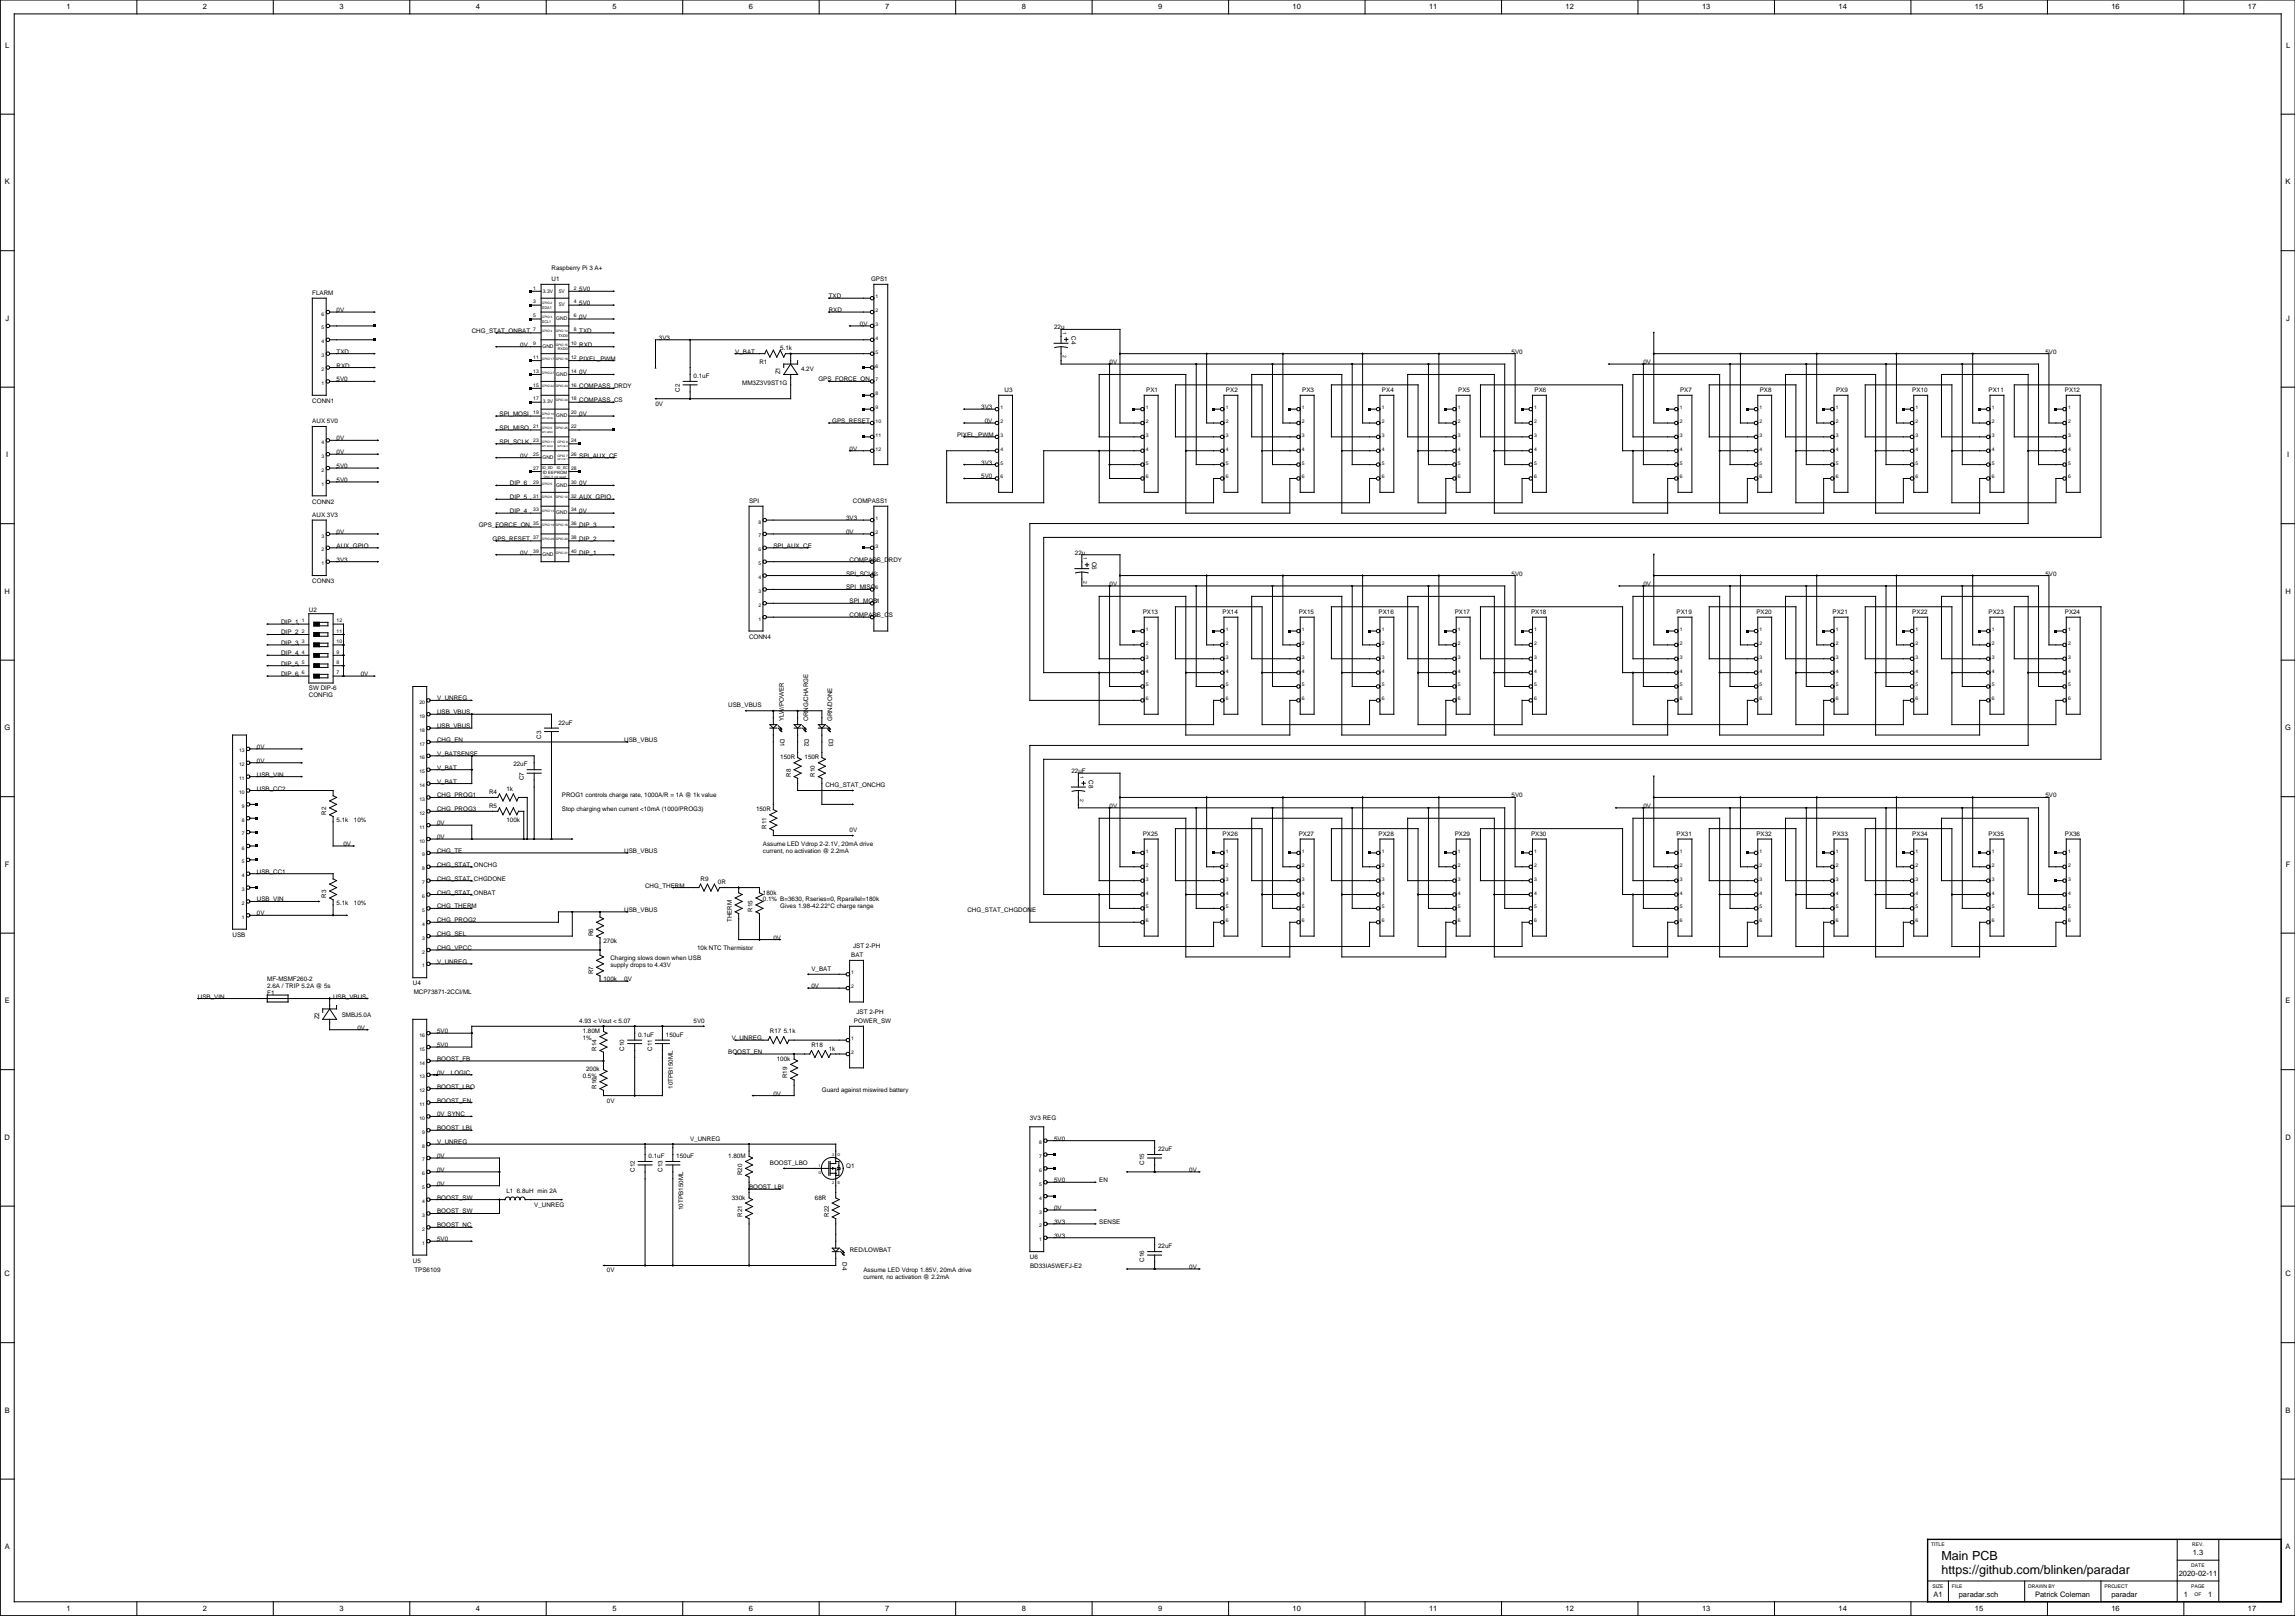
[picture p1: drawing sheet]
<svg xmlns="http://www.w3.org/2000/svg" width="1682mm" height="1184mm" viewBox="0 0 1682 1184" stroke-linecap="round" stroke-linejoin="round" font-family="sans-serif">
<defs><g id="words">
<g font-size="9.2">
<text x="1423" y="1143">Main PCB</text>
<text x="1423" y="1153">https://github.com/blinken/paradar</text>
</g>
<g font-size="5.5">
<text x="49" y="6">1</text>
<text x="149" y="6">2</text>
<text x="249" y="6">3</text>
<text x="349" y="6">4</text>
<text x="449" y="6">5</text>
<text x="549" y="6">6</text>
<text x="649" y="6">7</text>
<text x="749" y="6">8</text>
<text x="849" y="6">9</text>
<text x="947" y="6">10</text>
<text x="1047" y="6">11</text>
<text x="1147" y="6">12</text>
<text x="1247" y="6">13</text>
<text x="1347" y="6">14</text>
<text x="1447" y="6">15</text>
<text x="1547" y="6">16</text>
<text x="1647" y="6">17</text>
<text x="4" y="35">L</text>
<text x="1675" y="35">L</text>
<text x="4" y="135">K</text>
<text x="1675" y="135">K</text>
<text x="4" y="235">J</text>
<text x="1675" y="235">J</text>
<text x="5" y="335">I</text>
<text x="1676" y="335">I</text>
<text x="3" y="435">H</text>
<text x="1675" y="435">H</text>
<text x="3" y="535">G</text>
<text x="1675" y="535">G</text>
<text x="4" y="635">F</text>
<text x="1675" y="635">F</text>
<text x="4" y="735">E</text>
<text x="1675" y="735">E</text>
<text x="3" y="835">D</text>
<text x="1675" y="835">D</text>
<text x="3" y="935">C</text>
<text x="1675" y="935">C</text>
<text x="4" y="1035">B</text>
<text x="1675" y="1035">B</text>
<text x="4" y="1135">A</text>
<text x="1607" y="1139">1.3</text>
<text x="1675" y="1135">A</text>
<text x="1597" y="1155">2020-02-11</text>
<text x="1417" y="1170">A1</text>
<text x="1435" y="1170">paradar.sch</text>
<text x="1491" y="1170">Patrick Coleman</text>
<text x="1547" y="1170">paradar</text>
<text x="1600" y="1170">1</text>
<text x="1618" y="1170">1</text>
<text x="49" y="1180">1</text>
<text x="149" y="1180">2</text>
<text x="249" y="1180">3</text>
<text x="349" y="1180">4</text>
<text x="449" y="1180">5</text>
<text x="549" y="1180">6</text>
<text x="649" y="1180">7</text>
<text x="749" y="1180">8</text>
<text x="849" y="1180">9</text>
<text x="947" y="1180">10</text>
<text x="1047" y="1180">11</text>
<text x="1147" y="1180">12</text>
<text x="1247" y="1180">13</text>
<text x="1347" y="1180">14</text>
<text x="1447" y="1180">15</text>
<text x="1547" y="1180">16</text>
<text x="1647" y="1180">17</text>
</g>
<g font-size="4.6">
<text x="404" y="198">Raspberry Pi 3 A+</text>
<text x="404" y="206">U1</text>
<text x="638" y="206">GPS1</text>
<text x="229" y="216">FLARM</text>
<text x="424" y="213">5V0</text>
<text x="607" y="218">TXD</text>
<text x="424" y="224">5V0</text>
<text x="247" y="229">0V</text>
<text x="424" y="234">0V</text>
<text x="607" y="229">RXD</text>
<text x="630" y="239">0V</text>
<text x="346" y="244">CHG_STAT_ONBAT</text>
<text x="424" y="244">TXD</text>
<text x="772" y="241">22u</text>
<text x="483" y="249">3V3</text>
<text x="785" y="246" transform="rotate(90 785 246)">C4</text>
<text x="381" y="254">0V</text>
<text x="424" y="254">RXD</text>
<text x="572" y="257">5.1k</text>
<text x="247" y="259">TXD</text>
<text x="539" y="259">V_BAT</text>
<text x="1108" y="259">5V0</text>
<text x="1499" y="259">5V0</text>
<text x="247" y="269">RXD</text>
<text x="424" y="264">PIXEL_PWM</text>
<text x="557" y="267">R1</text>
<text x="813" y="267">0V</text>
<text x="1204" y="267">0V</text>
<text x="424" y="274">0V</text>
<text x="572" y="274" transform="rotate(-90 572 274)">Z1</text>
<text x="587" y="272">4.2V</text>
<text x="247" y="279">5V0</text>
<text x="508" y="277">0.1uF</text>
<text x="544" y="282">MM3Z3V9ST1G</text>
<text x="600" y="279">GPS_FORCE_ON</text>
<text x="424" y="285">COMPASS_DRDY</text>
<text x="498" y="287" transform="rotate(-90 498 287)">C2</text>
<text x="736" y="287">U3</text>
<text x="840" y="287">PX1</text>
<text x="898" y="287">PX2</text>
<text x="954" y="287">PX3</text>
<text x="1013" y="287">PX4</text>
<text x="1069" y="287">PX5</text>
<text x="1124" y="287">PX6</text>
<text x="1231" y="287">PX7</text>
<text x="1290" y="287">PX8</text>
<text x="1345" y="287">PX9</text>
<text x="1401" y="287">PX10</text>
<text x="1457" y="287">PX11</text>
<text x="1513" y="287">PX12</text>
<text x="229" y="295">CONN1</text>
<text x="424" y="295">COMPASS_CS</text>
<text x="480" y="297">0V</text>
<text x="719" y="300">3V3</text>
<text x="366" y="305">SPI_MOSI</text>
<text x="424" y="305">0V</text>
<text x="229" y="310">AUX 5V0</text>
<text x="610" y="310">GPS_RESET</text>
<text x="722" y="310">0V</text>
<text x="366" y="315">SPI_MISO</text>
<text x="247" y="323">0V</text>
<text x="701" y="320">PIXEL_PWM</text>
<text x="366" y="325">SPI_SCLK</text>
<text x="247" y="333">0V</text>
<text x="381" y="335">0V</text>
<text x="424" y="335">SPI_AUX_CE</text>
<text x="623" y="330">0V</text>
<text x="719" y="340">3V3</text>
<text x="247" y="343">5V0</text>
<text x="247" y="353">5V0</text>
<text x="719" y="351">5V0</text>
<text x="374" y="356">DIP_6</text>
<text x="424" y="356">0V</text>
<text x="374" y="366">DIP_5</text>
<text x="424" y="366">AUX_GPIO</text>
<text x="229" y="369">CONN2</text>
<text x="549" y="368">SPI</text>
<text x="625" y="368">COMPASS1</text>
<text x="374" y="376">DIP_4</text>
<text x="424" y="376">0V</text>
<text x="229" y="378">AUX 3V3</text>
<text x="620" y="381">3V3</text>
<text x="351" y="386">GPS_FORCE_ON</text>
<text x="424" y="386">DIP_3</text>
<text x="247" y="391">0V</text>
<text x="620" y="391">0V</text>
<text x="247" y="401">AUX_GPIO</text>
<text x="361" y="396">GPS_RESET</text>
<text x="424" y="396">DIP_2</text>
<text x="567" y="401">SPI_AUX_CE</text>
<text x="381" y="406">0V</text>
<text x="424" y="406">DIP_1</text>
<text x="788" y="406">22u</text>
<text x="247" y="412">3V3</text>
<text x="623" y="412">COMPASS_DRDY</text>
<text x="800" y="412" transform="rotate(90 800 412)">C6</text>
<text x="620" y="422">SPI_SCLK</text>
<text x="1108" y="422">5V0</text>
<text x="1499" y="422">5V0</text>
<text x="229" y="427">CONN3</text>
<text x="620" y="432">SPI_MISO</text>
<text x="813" y="429">0V</text>
<text x="1204" y="429">0V</text>
<text x="623" y="442">SPI_MOSI</text>
<text x="226" y="448">U2</text>
<text x="837" y="450">PX13</text>
<text x="896" y="450">PX14</text>
<text x="952" y="450">PX15</text>
<text x="1010" y="450">PX16</text>
<text x="1066" y="450">PX17</text>
<text x="1122" y="450">PX18</text>
<text x="1229" y="450">PX19</text>
<text x="1287" y="450">PX20</text>
<text x="1343" y="450">PX21</text>
<text x="1401" y="450">PX22</text>
<text x="1457" y="450">PX23</text>
<text x="1513" y="450">PX24</text>
<text x="623" y="452">COMPASS_CS</text>
<text x="206" y="457">DIP_1</text>
<text x="206" y="465">DIP_2</text>
<text x="549" y="468">CONN4</text>
<text x="206" y="472">DIP_3</text>
<text x="206" y="480">DIP_4</text>
<text x="206" y="488">DIP_5</text>
<text x="206" y="495">DIP_6</text>
<text x="264" y="495">0V</text>
<text x="226" y="505">SW DIP-6</text>
<text x="226" y="511">CONFIG</text>
<text x="320" y="513">V_UNREG</text>
<text x="534" y="518">USB_VBUS</text>
<text x="320" y="523">USB_VBUS</text>
<text x="320" y="533">USB_VBUS</text>
<text x="409" y="531">22uF</text>
<text x="574" y="528" transform="rotate(-90 574 528)">YLW/POWER</text>
<text x="592" y="528" transform="rotate(-90 592 528)">ORNG/CHARGE</text>
<text x="610" y="528" transform="rotate(-90 610 528)">GRN/DONE</text>
<text x="320" y="544">CHG_EN</text>
<text x="396" y="541" transform="rotate(-90 396 541)">C3</text>
<text x="457" y="544">USB_VBUS</text>
<text x="572" y="541" transform="rotate(90 572 541)">D1</text>
<text x="590" y="541" transform="rotate(90 590 541)">D2</text>
<text x="607" y="541" transform="rotate(90 607 541)">D3</text>
<text x="188" y="549">0V</text>
<text x="320" y="554">V_BATSENSE</text>
<text x="572" y="556">150R</text>
<text x="590" y="556">150R</text>
<text x="188" y="559">0V</text>
<text x="320" y="564">V_BAT</text>
<text x="376" y="561">22uF</text>
<text x="188" y="569">USB_VIN</text>
<text x="579" y="569" transform="rotate(-90 579 569)">R8</text>
<text x="597" y="569" transform="rotate(-90 597 569)">R10</text>
<text x="785" y="566">22uF</text>
<text x="320" y="574">V_BAT</text>
<text x="384" y="572" transform="rotate(-90 384 572)">C7</text>
<text x="798" y="572" transform="rotate(90 798 572)">C8</text>
<text x="188" y="579">USB_CC2</text>
<text x="358" y="582">R4</text>
<text x="371" y="579">1k</text>
<text x="605" y="577">CHG_STAT_ONCHG</text>
<text x="320" y="584">CHG_PROG1</text>
<text x="412" y="584">PROG1 controls charge rate, 1000A/R = 1A @ 1k value</text>
<text x="1108" y="584">5V0</text>
<text x="1499" y="584">5V0</text>
<text x="358" y="592">R5</text>
<text x="813" y="592">0V</text>
<text x="1204" y="592">0V</text>
<text x="239" y="597" transform="rotate(-90 239 597)">R2</text>
<text x="320" y="594">CHG_PROG3</text>
<text x="412" y="594">Stop charging when current &lt;10mA (1000/PROG3)</text>
<text x="554" y="594">150R</text>
<text x="247" y="602">5.1k</text>
<text x="259" y="602">10%</text>
<text x="320" y="605">0V</text>
<text x="371" y="602">100k</text>
<text x="562" y="607" transform="rotate(-90 562 607)">R11</text>
<text x="623" y="610">0V</text>
<text x="320" y="615">0V</text>
<text x="837" y="612">PX25</text>
<text x="896" y="612">PX26</text>
<text x="952" y="612">PX27</text>
<text x="1010" y="612">PX28</text>
<text x="1066" y="612">PX29</text>
<text x="1122" y="612">PX30</text>
<text x="1229" y="612">PX31</text>
<text x="1287" y="612">PX32</text>
<text x="1343" y="612">PX33</text>
<text x="1401" y="612">PX34</text>
<text x="1457" y="612">PX35</text>
<text x="1513" y="612">PX36</text>
<text x="252" y="620">0V</text>
<text x="559" y="620">Assume LED Vdrop 2-2.1V, 20mA drive</text>
<text x="320" y="625">CHG_TE</text>
<text x="457" y="625">USB_VBUS</text>
<text x="559" y="625">current, no activation @ 2.2mA</text>
<text x="320" y="635">CHG_STAT_ONCHG</text>
<text x="188" y="640">USB_CC1</text>
<text x="320" y="645">CHG_STAT_CHGDONE</text>
<text x="513" y="645">R9</text>
<text x="526" y="648">0R</text>
<text x="473" y="650">CHG_THERM</text>
<text x="239" y="658" transform="rotate(-90 239 658)">R3</text>
<text x="320" y="655">CHG_STAT_ONBAT</text>
<text x="559" y="655">180k</text>
<text x="188" y="660">USB_VIN</text>
<text x="247" y="663">5.1k</text>
<text x="259" y="663">10%</text>
<text x="320" y="666">CHG_THERM</text>
<text x="559" y="660">0.1% B=3630, Rseries=0, Rparallel=180k</text>
<text x="572" y="666">Gives 1.98-42.22°C charge range</text>
<text x="188" y="671">0V</text>
<text x="457" y="668">USB_VBUS</text>
<text x="551" y="668" transform="rotate(-90 551 668)">R15</text>
<text x="709" y="668">CHG_STAT_CHGDONE</text>
<text x="320" y="676">CHG_PROG2</text>
<text x="536" y="676" transform="rotate(-90 536 676)">THERM</text>
<text x="170" y="686">USB</text>
<text x="320" y="686">CHG_SEL</text>
<text x="435" y="686" transform="rotate(-90 435 686)">R6</text>
<text x="567" y="688">0V</text>
<text x="320" y="696">CHG_VPCC</text>
<text x="442" y="691">270k</text>
<text x="511" y="696">10k NTC Thermistor</text>
<text x="625" y="695">JST 2-PH</text>
<text x="624" y="701">BAT</text>
<text x="320" y="706">V_UNREG</text>
<text x="447" y="703">Charging slows down when USB</text>
<text x="435" y="714" transform="rotate(-90 435 714)">R7</text>
<text x="447" y="709">supply drops to 4.43V</text>
<text x="595" y="711">V_BAT</text>
<text x="196" y="719">MF-MSMF260-2</text>
<text x="442" y="719">100k</text>
<text x="457" y="719">0V</text>
<text x="196" y="724">2.6A / TRIP 5.2A @ 5s</text>
<text x="303" y="722">U4</text>
<text x="595" y="724">0V</text>
<text x="145" y="732">USB_VIN</text>
<text x="196" y="729">F1</text>
<text x="244" y="732">USB_VBUS</text>
<text x="303" y="728">MCP73871-2CCI/ML</text>
<text x="628" y="743">JST 2-PH</text>
<text x="234" y="747" transform="rotate(-90 234 747)">Z2</text>
<text x="250" y="745">SMBJ5.0A</text>
<text x="424" y="749">4.93 &lt; Vout &lt; 5.07</text>
<text x="508" y="749">5V0</text>
<text x="626" y="749">POWER_SW</text>
<text x="262" y="754">0V</text>
<text x="320" y="757">5V0</text>
<text x="427" y="757">1.80M</text>
<text x="468" y="759">0.1uF</text>
<text x="488" y="759">150uF</text>
<text x="564" y="757">R17</text>
<text x="574" y="757">5.1k</text>
<text x="320" y="767">5V0</text>
<text x="427" y="762">1%</text>
<text x="536" y="762">V_UNREG</text>
<text x="595" y="767">R18</text>
<text x="437" y="770" transform="rotate(-90 437 770)">R14</text>
<text x="457" y="770" transform="rotate(-90 457 770)">C10</text>
<text x="478" y="770" transform="rotate(-90 478 770)">C11</text>
<text x="534" y="772">BOOST_EN</text>
<text x="607" y="770">1k</text>
<text x="320" y="777">BOOST_FB</text>
<text x="569" y="777">100k</text>
<text x="430" y="785">200k</text>
<text x="320" y="787">0V</text>
<text x="330" y="787">LOGIC</text>
<text x="427" y="790">0.5%</text>
<text x="577" y="790" transform="rotate(-90 577 790)">R19</text>
<text x="320" y="798">BOOST_LBO</text>
<text x="437" y="798" transform="rotate(-90 437 798)">R16</text>
<text x="493" y="798" transform="rotate(-90 493 798)">10TPB150ML</text>
<text x="567" y="803">0V</text>
<text x="602" y="800">Guard against miswired battery</text>
<text x="320" y="808">BOOST_EN</text>
<text x="445" y="808">0V</text>
<text x="320" y="818">0V SYNC</text>
<text x="755" y="820">3V3 REG</text>
<text x="320" y="828">BOOST_LBI</text>
<text x="320" y="838">V_UNREG</text>
<text x="506" y="836">V_UNREG</text>
<text x="772" y="836">5V0</text>
<text x="849" y="843">22uF</text>
<text x="320" y="848">0V</text>
<text x="475" y="848">0.1uF</text>
<text x="496" y="848">150uF</text>
<text x="534" y="848">1.80M</text>
<text x="564" y="853">BOOST_LBO</text>
<text x="620" y="856">Q1</text>
<text x="838" y="853" transform="rotate(-90 838 853)">C15</text>
<text x="320" y="859">0V</text>
<text x="465" y="859" transform="rotate(-90 465 859)">C12</text>
<text x="485" y="859" transform="rotate(-90 485 859)">C13</text>
<text x="544" y="861" transform="rotate(-90 544 861)">R20</text>
<text x="871" y="859">0V</text>
<text x="320" y="869">0V</text>
<text x="772" y="866">5V0</text>
<text x="805" y="866">EN</text>
<text x="371" y="874">L1</text>
<text x="379" y="874">6.8uH min 2A</text>
<text x="549" y="871">BOOST_LBI</text>
<text x="320" y="879">BOOST_SW</text>
<text x="536" y="879">330k</text>
<text x="597" y="879">68R</text>
<text x="391" y="884">V_UNREG</text>
<text x="501" y="886" transform="rotate(-90 501 886)">10TPB150ML</text>
<text x="772" y="886">0V</text>
<text x="320" y="889">BOOST_SW</text>
<text x="544" y="892" transform="rotate(-90 544 892)">R21</text>
<text x="607" y="892" transform="rotate(-90 607 892)">R22</text>
<text x="320" y="899">BOOST_NC</text>
<text x="772" y="897">3V3</text>
<text x="805" y="897">SENSE</text>
<text x="320" y="909">5V0</text>
<text x="772" y="907">3V3</text>
<text x="623" y="918">RED/LOWBAT</text>
<text x="849" y="914">22uF</text>
<text x="755" y="923">U6</text>
<text x="303" y="925">U5</text>
<text x="617" y="925" transform="rotate(90 617 925)">D4</text>
<text x="755" y="929">BD33IA5WEFJ-E2</text>
<text x="838" y="925" transform="rotate(-90 838 925)">C16</text>
<text x="871" y="930">0V</text>
<text x="304" y="932">TPS6109</text>
<text x="445" y="932">0V</text>
<text x="633" y="932">Assume LED Vdrop 1.85V, 20mA drive</text>
<text x="633" y="937">current, no activation @ 2.2mA</text>
</g>
<g font-size="3.7">
<text x="391" y="212">1</text>
<text x="398" y="214">3.3V</text>
<text x="409" y="214">5V</text>
<text x="420" y="212">2</text>
<text x="642" y="218">1</text>
<text x="391" y="222">3</text>
<text x="409" y="224">5V</text>
<text x="420" y="222">4</text>
<text x="236" y="231">6</text>
<text x="391" y="232">5</text>
<text x="420" y="232">6</text>
<text x="642" y="229">2</text>
<text x="408" y="235">GND</text>
<text x="642" y="239">3</text>
<text x="236" y="241">5</text>
<text x="391" y="243">7</text>
<text x="420" y="243">8</text>
<text x="779" y="243" transform="rotate(90 779 243)">1</text>
<text x="236" y="252">4</text>
<text x="642" y="249">4</text>
<text x="391" y="253">9</text>
<text x="397" y="255">GND</text>
<text x="418" y="253">10</text>
<text x="236" y="262">3</text>
<text x="391" y="263">11</text>
<text x="418" y="263">12</text>
<text x="642" y="259">5</text>
<text x="779" y="260" transform="rotate(90 779 260)">2</text>
<text x="642" y="269">6</text>
<text x="236" y="272">2</text>
<text x="391" y="273">13</text>
<text x="408" y="275">GND</text>
<text x="418" y="273">14</text>
<text x="642" y="279">7</text>
<text x="236" y="282">1</text>
<text x="391" y="283">15</text>
<text x="418" y="283">16</text>
<text x="391" y="293">17</text>
<text x="418" y="293">18</text>
<text x="642" y="290">8</text>
<text x="398" y="296">3.3V</text>
<text x="642" y="300">9</text>
<text x="733" y="300">1</text>
<text x="840" y="300">1</text>
<text x="898" y="300">1</text>
<text x="954" y="300">1</text>
<text x="1012" y="300">1</text>
<text x="1068" y="300">1</text>
<text x="1124" y="300">1</text>
<text x="1231" y="300">1</text>
<text x="1289" y="300">1</text>
<text x="1345" y="300">1</text>
<text x="1404" y="300">1</text>
<text x="1459" y="300">1</text>
<text x="1515" y="300">1</text>
<text x="391" y="304">19</text>
<text x="408" y="306">GND</text>
<text x="418" y="304">20</text>
<text x="642" y="310">10</text>
<text x="733" y="310">2</text>
<text x="840" y="310">2</text>
<text x="898" y="310">2</text>
<text x="954" y="310">2</text>
<text x="1012" y="310">2</text>
<text x="1068" y="310">2</text>
<text x="1124" y="310">2</text>
<text x="1231" y="310">2</text>
<text x="1289" y="310">2</text>
<text x="1345" y="310">2</text>
<text x="1404" y="310">2</text>
<text x="1459" y="310">2</text>
<text x="1515" y="310">2</text>
<text x="391" y="314">21</text>
<text x="418" y="314">22</text>
<text x="391" y="324">23</text>
<text x="418" y="324">24</text>
<text x="642" y="320">11</text>
<text x="733" y="320">3</text>
<text x="840" y="320">3</text>
<text x="898" y="320">3</text>
<text x="954" y="320">3</text>
<text x="1012" y="320">3</text>
<text x="1068" y="320">3</text>
<text x="1124" y="320">3</text>
<text x="1231" y="320">3</text>
<text x="1289" y="320">3</text>
<text x="1345" y="320">3</text>
<text x="1404" y="320">3</text>
<text x="1459" y="320">3</text>
<text x="1515" y="320">3</text>
<text x="236" y="325">4</text>
<text x="236" y="335">3</text>
<text x="391" y="334">25</text>
<text x="418" y="334">26</text>
<text x="642" y="330">12</text>
<text x="733" y="330">4</text>
<text x="840" y="330">4</text>
<text x="898" y="330">4</text>
<text x="954" y="330">4</text>
<text x="1012" y="330">4</text>
<text x="1068" y="330">4</text>
<text x="1124" y="330">4</text>
<text x="1231" y="330">4</text>
<text x="1289" y="330">4</text>
<text x="1345" y="330">4</text>
<text x="1404" y="330">4</text>
<text x="1459" y="330">4</text>
<text x="1515" y="330">4</text>
<text x="397" y="336">GND</text>
<text x="733" y="340">5</text>
<text x="840" y="340">5</text>
<text x="898" y="340">5</text>
<text x="954" y="340">5</text>
<text x="1012" y="340">5</text>
<text x="1068" y="340">5</text>
<text x="1124" y="340">5</text>
<text x="1231" y="340">5</text>
<text x="1289" y="340">5</text>
<text x="1345" y="340">5</text>
<text x="1404" y="340">5</text>
<text x="1459" y="340">5</text>
<text x="1515" y="340">5</text>
<text x="236" y="346">2</text>
<text x="391" y="344">27</text>
<text x="418" y="344">28</text>
<text x="733" y="351">6</text>
<text x="840" y="351">6</text>
<text x="898" y="351">6</text>
<text x="954" y="351">6</text>
<text x="1012" y="351">6</text>
<text x="1068" y="351">6</text>
<text x="1124" y="351">6</text>
<text x="1231" y="351">6</text>
<text x="1289" y="351">6</text>
<text x="1345" y="351">6</text>
<text x="1404" y="351">6</text>
<text x="1459" y="351">6</text>
<text x="1515" y="351">6</text>
<text x="236" y="356">1</text>
<text x="391" y="354">29</text>
<text x="408" y="357">GND</text>
<text x="418" y="354">30</text>
<text x="391" y="365">31</text>
<text x="418" y="365">32</text>
<text x="391" y="375">33</text>
<text x="408" y="377">GND</text>
<text x="418" y="375">34</text>
<text x="556" y="384">8</text>
<text x="642" y="381">1</text>
<text x="391" y="385">35</text>
<text x="418" y="385">36</text>
<text x="236" y="394">3</text>
<text x="391" y="395">37</text>
<text x="418" y="395">38</text>
<text x="556" y="394">7</text>
<text x="642" y="391">2</text>
<text x="642" y="401">3</text>
<text x="236" y="404">2</text>
<text x="391" y="405">39</text>
<text x="397" y="407">GND</text>
<text x="418" y="405">40</text>
<text x="556" y="404">6</text>
<text x="556" y="414">5</text>
<text x="642" y="412">4</text>
<text x="794" y="408" transform="rotate(90 794 408)">1</text>
<text x="236" y="414">1</text>
<text x="556" y="424">4</text>
<text x="642" y="422">5</text>
<text x="794" y="425" transform="rotate(90 794 425)">2</text>
<text x="642" y="432">6</text>
<text x="556" y="434">3</text>
<text x="642" y="442">7</text>
<text x="556" y="445">2</text>
<text x="221" y="456">1</text>
<text x="247" y="456">12</text>
<text x="556" y="455">1</text>
<text x="642" y="452">8</text>
<text x="221" y="464">2</text>
<text x="247" y="464">11</text>
<text x="840" y="462">1</text>
<text x="898" y="462">1</text>
<text x="954" y="462">1</text>
<text x="1012" y="462">1</text>
<text x="1068" y="462">1</text>
<text x="1124" y="462">1</text>
<text x="1231" y="462">1</text>
<text x="1289" y="462">1</text>
<text x="1345" y="462">1</text>
<text x="1404" y="462">1</text>
<text x="1459" y="462">1</text>
<text x="1515" y="462">1</text>
<text x="221" y="471">3</text>
<text x="247" y="471">10</text>
<text x="840" y="472">2</text>
<text x="898" y="472">2</text>
<text x="954" y="472">2</text>
<text x="1012" y="472">2</text>
<text x="1068" y="472">2</text>
<text x="1124" y="472">2</text>
<text x="1231" y="472">2</text>
<text x="1289" y="472">2</text>
<text x="1345" y="472">2</text>
<text x="1404" y="472">2</text>
<text x="1459" y="472">2</text>
<text x="1515" y="472">2</text>
<text x="221" y="479">4</text>
<text x="247" y="479">9</text>
<text x="840" y="483">3</text>
<text x="898" y="483">3</text>
<text x="954" y="483">3</text>
<text x="1012" y="483">3</text>
<text x="1068" y="483">3</text>
<text x="1124" y="483">3</text>
<text x="1231" y="483">3</text>
<text x="1289" y="483">3</text>
<text x="1345" y="483">3</text>
<text x="1404" y="483">3</text>
<text x="1459" y="483">3</text>
<text x="1515" y="483">3</text>
<text x="221" y="486">5</text>
<text x="247" y="486">8</text>
<text x="221" y="494">6</text>
<text x="247" y="494">7</text>
<text x="840" y="493">4</text>
<text x="898" y="493">4</text>
<text x="954" y="493">4</text>
<text x="1012" y="493">4</text>
<text x="1068" y="493">4</text>
<text x="1124" y="493">4</text>
<text x="1231" y="493">4</text>
<text x="1289" y="493">4</text>
<text x="1345" y="493">4</text>
<text x="1404" y="493">4</text>
<text x="1459" y="493">4</text>
<text x="1515" y="493">4</text>
<text x="840" y="503">5</text>
<text x="898" y="503">5</text>
<text x="954" y="503">5</text>
<text x="1012" y="503">5</text>
<text x="1068" y="503">5</text>
<text x="1124" y="503">5</text>
<text x="1231" y="503">5</text>
<text x="1289" y="503">5</text>
<text x="1345" y="503">5</text>
<text x="1404" y="503">5</text>
<text x="1459" y="503">5</text>
<text x="1515" y="503">5</text>
<text x="307" y="516">20</text>
<text x="840" y="513">6</text>
<text x="898" y="513">6</text>
<text x="954" y="513">6</text>
<text x="1012" y="513">6</text>
<text x="1068" y="513">6</text>
<text x="1124" y="513">6</text>
<text x="1231" y="513">6</text>
<text x="1289" y="513">6</text>
<text x="1345" y="513">6</text>
<text x="1404" y="513">6</text>
<text x="1459" y="513">6</text>
<text x="1515" y="513">6</text>
<text x="307" y="526">19</text>
<text x="307" y="536">18</text>
<text x="175" y="551">13</text>
<text x="307" y="546">17</text>
<text x="307" y="556">16</text>
<text x="175" y="561">12</text>
<text x="307" y="567">15</text>
<text x="791" y="568" transform="rotate(90 791 568)">1</text>
<text x="175" y="572">11</text>
<text x="175" y="582">10</text>
<text x="307" y="577">14</text>
<text x="307" y="587">13</text>
<text x="791" y="585" transform="rotate(90 791 585)">2</text>
<text x="177" y="592">9</text>
<text x="307" y="597">12</text>
<text x="177" y="602">8</text>
<text x="307" y="607">11</text>
<text x="177" y="612">7</text>
<text x="307" y="617">10</text>
<text x="177" y="622">6</text>
<text x="309" y="627">9</text>
<text x="840" y="625">1</text>
<text x="898" y="625">1</text>
<text x="954" y="625">1</text>
<text x="1012" y="625">1</text>
<text x="1068" y="625">1</text>
<text x="1124" y="625">1</text>
<text x="1231" y="625">1</text>
<text x="1289" y="625">1</text>
<text x="1345" y="625">1</text>
<text x="1404" y="625">1</text>
<text x="1459" y="625">1</text>
<text x="1515" y="625">1</text>
<text x="177" y="632">5</text>
<text x="840" y="635">2</text>
<text x="898" y="635">2</text>
<text x="954" y="635">2</text>
<text x="1012" y="635">2</text>
<text x="1068" y="635">2</text>
<text x="1124" y="635">2</text>
<text x="1231" y="635">2</text>
<text x="1289" y="635">2</text>
<text x="1345" y="635">2</text>
<text x="1404" y="635">2</text>
<text x="1459" y="635">2</text>
<text x="1515" y="635">2</text>
<text x="309" y="638">8</text>
<text x="177" y="643">4</text>
<text x="309" y="648">7</text>
<text x="840" y="645">3</text>
<text x="898" y="645">3</text>
<text x="954" y="645">3</text>
<text x="1012" y="645">3</text>
<text x="1068" y="645">3</text>
<text x="1124" y="645">3</text>
<text x="1231" y="645">3</text>
<text x="1289" y="645">3</text>
<text x="1345" y="645">3</text>
<text x="1404" y="645">3</text>
<text x="1459" y="645">3</text>
<text x="1515" y="645">3</text>
<text x="177" y="653">3</text>
<text x="309" y="658">6</text>
<text x="840" y="655">4</text>
<text x="898" y="655">4</text>
<text x="954" y="655">4</text>
<text x="1012" y="655">4</text>
<text x="1068" y="655">4</text>
<text x="1124" y="655">4</text>
<text x="1231" y="655">4</text>
<text x="1289" y="655">4</text>
<text x="1345" y="655">4</text>
<text x="1404" y="655">4</text>
<text x="1459" y="655">4</text>
<text x="1515" y="655">4</text>
<text x="177" y="663">2</text>
<text x="840" y="666">5</text>
<text x="898" y="666">5</text>
<text x="954" y="666">5</text>
<text x="1012" y="666">5</text>
<text x="1068" y="666">5</text>
<text x="1124" y="666">5</text>
<text x="1231" y="666">5</text>
<text x="1289" y="666">5</text>
<text x="1345" y="666">5</text>
<text x="1404" y="666">5</text>
<text x="1459" y="666">5</text>
<text x="1515" y="666">5</text>
<text x="309" y="668">5</text>
<text x="177" y="673">1</text>
<text x="840" y="676">6</text>
<text x="898" y="676">6</text>
<text x="954" y="676">6</text>
<text x="1012" y="676">6</text>
<text x="1068" y="676">6</text>
<text x="1124" y="676">6</text>
<text x="1231" y="676">6</text>
<text x="1289" y="676">6</text>
<text x="1345" y="676">6</text>
<text x="1404" y="676">6</text>
<text x="1459" y="676">6</text>
<text x="1515" y="676">6</text>
<text x="309" y="678">4</text>
<text x="309" y="688">3</text>
<text x="309" y="699">2</text>
<text x="309" y="709">1</text>
<text x="624" y="714">1</text>
<text x="624" y="724">2</text>
<text x="307" y="760">16</text>
<text x="624" y="762">1</text>
<text x="307" y="770">15</text>
<text x="624" y="772">2</text>
<text x="307" y="780">14</text>
<text x="307" y="790">13</text>
<text x="307" y="800">12</text>
<text x="307" y="810">11</text>
<text x="307" y="821">10</text>
<text x="309" y="831">9</text>
<text x="761" y="838">8</text>
<text x="309" y="841">8</text>
<text x="309" y="851">7</text>
<text x="761" y="848">7</text>
<text x="309" y="861">6</text>
<text x="761" y="859">6</text>
<text x="761" y="869">5</text>
<text x="309" y="871">5</text>
<text x="309" y="881">4</text>
<text x="761" y="879">4</text>
<text x="309" y="892">3</text>
<text x="761" y="889">3</text>
<text x="761" y="899">2</text>
<text x="309" y="902">2</text>
<text x="309" y="912">1</text>
<text x="761" y="909">1</text>
<text x="1415" y="1133">TITLE</text>
<text x="1606" y="1133">REV.</text>
<text x="1606" y="1148">DATE</text>
<text x="1416" y="1163">SIZE</text>
<text x="1430" y="1163">FILE</text>
<text x="1486" y="1163">DRAWN BY</text>
<text x="1542" y="1163">PROJECT</text>
<text x="1606" y="1163">PAGE</text>
<text x="1608" y="1169">OF</text>
</g>
<text font-size="3.2" x="398" y="347">ID EEPROM</text>
<g font-size="2.8">
<text x="397" y="226">SDA1</text>
<text x="397" y="236">SCL1</text>
<text x="409" y="247">TXD0</text>
<text x="409" y="257">RXD0</text>
<text x="397" y="344">ID_SD</text>
<text x="408" y="344">ID_SC</text>
<text x="610" y="847">3</text>
<text x="614" y="847">D</text>
<text x="600" y="855">1</text>
<text x="600" y="860">G</text>
<text x="610" y="867">2</text>
<text x="614" y="867">S</text>
</g>
<g font-size="2.3">
<text x="397" y="223">GPIO 2</text>
<text x="397" y="233">GPIO 3</text>
<text x="397" y="243">GPIO 4</text>
<text x="407" y="243">GPIO 14</text>
<text x="407" y="253">GPIO 15</text>
<text x="397" y="264">GPIO 17</text>
<text x="407" y="264">GPIO 18</text>
<text x="397" y="274">GPIO 27</text>
<text x="397" y="284">GPIO 22</text>
<text x="407" y="284">GPIO 23</text>
<text x="407" y="294">GPIO 24</text>
<text x="397" y="304">GPIO 10</text>
<text x="397" y="314">GPIO 9</text>
<text x="407" y="314">GPIO 25</text>
<text x="397" y="325">GPIO 11</text>
<text x="409" y="325">GPIO 8</text>
<text x="409" y="335">GPIO 7</text>
<text x="399" y="350">DNC if not used</text>
<text x="397" y="355">GPIO 5</text>
<text x="397" y="365">GPIO 6</text>
<text x="407" y="365">GPIO 12</text>
<text x="397" y="375">GPIO 13</text>
<text x="397" y="385">GPIO 19</text>
<text x="407" y="385">GPIO 16</text>
<text x="397" y="396">GPIO 26</text>
<text x="407" y="396">GPIO 20</text>
<text x="407" y="406">GPIO 21</text>
</g>
<g font-size="1.8">
<text x="397" y="307">SPI MOSI</text>
<text x="397" y="317">SPI MISO</text>
<text x="397" y="327">SPI SCLK</text>
<text x="409" y="327">SPI CE 0</text>
<text x="409" y="337">SPI CE 1</text>
</g>
</g></defs>
<g fill="none" stroke="#000" stroke-width=".73">
<path d="M0 0h1682v1184h-1682zM10 10h1662v1164h-1662zM100 0v10M200 0v10M300 0v10M400 0v10M500 0v10M600 0v10M700 0v10M800 0v10M900 0v10M1000 0v10"/>
<path d="M1100 0v10M1200 0v10M1300 0v10M1400 0v10M1500 0v10M1600 0v10M0 84h10M1672 84h10M0 184h10M1672 184h10M229 218h10v72h-10zM389 213h7"/>
<path d="M396 218h21M396 208h21v204h-21zM407 208v132M417 213h33M607 218h31M640 208h10v132h-10zM242 229h33M242 239h33M389 224h7M389 234h7M396 229h21M396 239h21"/>
<path d="M417 224h33M417 234h33M607 229h31M623 239h15M242 249h33M242 259h33M363 254h33M363 244h33M396 249h21M396 259h21M417 254h33M417 244h33"/>
<path d="M506 249v30M539 259h21l2-2 2 5 3-5 2 5 3-5 2 5 2-3h62M579 259v8M638 249h-158v20M772 251h11M773 255l4-1 5 1M777 251v-10h44v69h15M777 254v13h326v73h17M780 249h3M781 247v3M821 259h289v51h10M884 259v51h10"/>
<path d="M940 259v51h10M998 259v51h11M1054 259v51h11M1212 259h289v51h11M1212 244v66h15M1275 259v51h10M1331 259v51h10M1390 259v51h10M1446 259v51h10M242 269h33M242 279h33M389 274h7"/>
<path d="M389 264h7M396 269h21M396 279h21M417 274h33M417 264h33M501 279h10M579 274v18h-99M579 267l5 7h-10zM584 264v3h-10v2M607 279h31M633 269h5M813 267v84h23"/>
<path d="M877 267v73h17M932 267v73h18M991 267v73h18M1047 267v73h18M1179 267h315v73h18M1204 267v73h23M1268 267v73h17M1324 267v73h17M1382 267v73h18M1438 267v73h18M0 284h10M389 285h7"/>
<path d="M389 295h7M396 290h21M396 300h21M417 285h33M417 295h33M501 282h10M506 282v10M633 290h5M633 300h5M706 300h23M732 290h10v71h-10zM831 300h5"/>
<path d="M838 290h11v71h-11zM889 300h5M897 290h10v71h-10zM945 300h5M953 290h10v71h-10zM1004 300h5M1011 290h10v71h-10zM1059 300h6M1067 290h10v71h-10zM1115 300h5M1123 290h10v71h-10zM1222 300h5"/>
<path d="M1230 290h10v71h-10zM1280 300h5M1288 290h10v71h-10zM1336 300h5M1344 290h10v71h-10zM1395 300h5M1402 290h10v71h-10zM1451 300h5M1458 290h10v71h-10zM1506 300h6M1514 290h10v71h-10zM1672 284h10"/>
<path d="M229 312h10v51h-10zM363 305h33M363 315h33M396 310h21M417 305h33M417 315h33M607 310h31M706 310h23M242 333h35M242 323h35M363 335h33M363 325h33"/>
<path d="M396 320h21M396 330h21M417 335h33M417 325h7M623 330h15M633 320h5M706 320h23M729 330h-35v38h71v-38h71M805 330v38h84v-17h5M836 320h-31v-46h64v102h76v-25h5M869 330h25M894 320h-33v-38h64v86h79v-17h5"/>
<path d="M925 330h25M950 320h-33v-46h66v102h76v-25h6M983 330h26M1009 320h-33v-38h63v86h76v-17h5M1039 330h26M1065 320h-34v-46h64v102h127v-25h5M1095 330h25M1120 320h-35v-38h104v48h38M1197 330v38h83v-17h5M1227 320h-30v-46h63v102h76v-25h5M1260 330h25M1285 320h-33v-38h64v86h79v-17h5"/>
<path d="M1316 330h25M1341 320h-33v-46h66v102h77v-25h5M1374 330h26M1400 320h-33v-38h63v86h76v-17h6M1430 330h26M1456 320h-33v-46h63v110h-731v129h81M1486 330h26M1512 320h-36v-38h63v112h-774v99h71M242 353h35M242 343h35M363 356h33M389 345h7"/>
<path d="M396 340h21M396 351h21M407 351v61M417 356h33M417 345h7M706 340h23M706 351h23M813 340h23M363 376h33M363 366h33M396 371h21M396 361h21"/>
<path d="M417 376h33M417 366h33M549 371h10v91h-10zM640 371h10v91h-10zM0 384h10M229 381h10v41h-10zM242 391h35M363 386h33M363 396h33M396 381h21M396 391h21M417 386h33"/>
<path d="M417 396h33M562 381h76M562 391h76M1672 384h10M242 401h35M242 412h35M363 406h33M396 401h21M417 406h33M562 401h30M562 412h76M633 401h5"/>
<path d="M788 417h10M788 420l5-1 4 1M793 417v-11h28v66h15M793 419v10h310v74h17M795 414h3M797 413v2M1212 406v66h15M562 422h76M562 432h76M813 429v74h23M821 422h289v50h10M877 429v74h17"/>
<path d="M884 422v50h10M932 429v74h18M940 422v50h10M991 429v74h18M998 422v50h11M1047 429v74h18M1054 422v50h11M1186 429h308v74h18M1204 429v74h23M1212 422h289v50h11M1268 429v74h17M1275 422v50h10"/>
<path d="M1324 429v74h17M1331 422v50h10M1382 429v74h18M1390 422v50h10M1438 429v74h18M1446 422v50h10M196 457h30M226 450h18v50h-18zM230 457h4M230 456h10v2h-10M230 456v2M230 456l4 2v-2l-4 2"/>
<path d="M230 457l4 1M231 456l2 2M232 456v2M233 456l-2 2M234 457l-4 1M244 457h8v38M562 442h76M562 452h76M838 452h11v71h-11zM897 452h10v71h-10zM953 452h10v71h-10zM1011 452h10v71h-10z"/>
<path d="M1067 452h10v71h-10zM1123 452h10v71h-10zM1230 452h10v71h-10zM1288 452h10v71h-10zM1344 452h10v71h-10zM1402 452h10v71h-10zM1458 452h10v71h-10zM1514 452h10v71h-10zM196 472h30M196 465h30M230 472h4M230 465h4"/>
<path d="M230 464h10v2h-10M230 471h10v3h-10M230 479h10v2h-10M230 464v2M230 471v3M230 479v2M230 464l4 2v-2l-4 2M230 471l4 3v-3l-4 3M230 479l4 2v-2l-4 2M230 464l4 1M230 472l4 1M230 479l4 2"/>
<path d="M231 464l2 2M231 471l2 3M231 479l2 2M232 464v2M232 471v3M232 479v2M233 464l-2 2M233 471l-2 3M233 479l-2 2M234 464l-4 1M234 472l-4 1M234 479l-4 2"/>
<path d="M244 472h8M244 465h8M831 462h5M889 462h5M945 462h5M1004 462h5M1059 462h6M1115 462h5M1222 462h5M1280 462h5M1336 462h5M1395 462h5"/>
<path d="M1451 462h5M1506 462h6M0 484h10M196 480h30M196 488h30M196 495h30M230 480h4M230 488h4M230 495h4M230 486h10v3h-10M230 494h10v3h-10M230 486v3"/>
<path d="M230 494v3M230 486l4 3v-3l-4 3M230 494l4 3v-3l-4 3M230 487l4 1M230 495l4 1M231 486l2 3M231 494l2 3M232 486v3M232 494v3M233 486l-2 3M233 494l-2 3M234 487l-4 1"/>
<path d="M234 495l-4 1M244 480h8M244 488h8M244 495h31M805 493v38h84v-18h5M836 483h-31v-46h64v102h76v-26h5M869 493h25M894 483h-33v-38h64v86h79v-18h5M925 493h25M950 483h-33v-46h66v102h76v-26h6M983 493h26M1009 483h-33v-38h63v86h76v-18h5"/>
<path d="M1039 493h26M1065 483h-34v-46h64v102h127v-26h5M1095 493h25M1120 483h-35v-38h104v48h38M1197 493v38h83v-18h5M1227 483h-30v-46h63v102h76v-26h5M1260 493h25M1285 483h-33v-38h64v86h79v-18h5M1316 493h25M1341 483h-33v-46h66v102h77v-26h5M1374 493h26M1400 483h-33v-38h63v86h76v-18h6"/>
<path d="M1430 493h26M1456 483h-33v-46h63v109h-731v130h81M1486 493h26M1512 483h-36v-38h63v111h-774v99h71M1672 484h10M303 503h10v213h-10zM315 513h31M170 539h11v142h-11zM315 523h89v10M346 523v10h-31M399 533h10M399 536h10"/>
<path d="M404 536v79M546 521h56v10M564 531h5l-2 2zM564 533h5M567 533v60l2 1-5 3 5 2-5 3 5 3-5 2 3 1v4h58M567 521v10M570 532l3 2M570 533l3 3M572 533l1 1M572 535l1 1M582 531h5l-3 2zM582 533h5"/>
<path d="M584 533v22l3 1-5 3 5 2-5 3 5 2-5 3 2 1v9h41M584 521v10M588 532l3 2M588 533l3 3M589 533l2 1M589 535l2 1M590 533l1 1M590 535l1 1M600 531h5l-3 2zM600 533h5M602 533v22l3 1-5 3 5 2-5 3 5 2-5 3 2 1v19h23M606 532l2 2"/>
<path d="M606 533l2 3M607 533l1 1M607 535l1 1M608 533v1M608 535v1M183 549h38M183 559h38M315 554h76v10M315 544h145M346 554v20h-31M183 579h61v4l3 1-5 3 5 2-5 3 5 2-5 3 2 1v22h15M183 569h38"/>
<path d="M315 564h31M386 566h10M386 564h10M391 566v49M785 577h10M786 580l4-1 5 1M790 577v-11h31v69h15M790 579v13h313v74h17M793 574h2M794 573v2M1212 569v66h15M0 584h10"/>
<path d="M183 599h5M183 589h5M315 584h50l1-2 3 5 2-5 3 5 2-5 3 5 1-3h6v31M315 594h50l1-2 3 5 2-5 3 5 2-5 3 5 1-3h4v21M813 592v74h23M821 584h289v51h10M877 592v74h17M884 584v51h10M932 592v74h18M940 584v51h10M991 592v74h18M998 584v51h11"/>
<path d="M1047 592v74h18M1054 584v51h11M1184 592h310v74h18M1204 592v74h23M1212 584h289v51h11M1268 592v74h17M1275 584v51h10M1324 592v74h17M1331 584v51h10M1382 592v74h18M1390 584v51h10M1438 592v74h18"/>
<path d="M1446 584v51h10M1672 584h10M183 620h5M183 610h5M315 615h104M315 605h31v10M838 615h11v71h-11zM897 615h10v71h-10zM953 615h10v71h-10zM1011 615h10v71h-10zM1067 615h10v71h-10zM1123 615h10v71h-10z"/>
<path d="M1230 615h10v71h-10zM1288 615h10v71h-10zM1344 615h10v71h-10zM1402 615h10v71h-10zM1458 615h10v71h-10zM1514 615h10v71h-10zM183 630h5M315 625h145M315 635h31M831 625h5M889 625h5M945 625h5"/>
<path d="M1004 625h5M1059 625h6M1115 625h5M1222 625h5M1280 625h5M1336 625h5M1395 625h5M1451 625h5M1506 625h6M183 640h61v4l3 1-5 3 5 2-5 3 5 2-5 3 2 1v12M183 650h5M315 645h31"/>
<path d="M315 655h31M493 650h19M512 650l1-2 3 5 2-5 3 5 2-5 3 5 1-3h30v4l2 1-5 3 5 2-5 3 5 3-5 2 3 1M541 650v4l3 1-5 3 5 2-5 3 5 3-5 2 2 1M805 655v38h84v-17h5M836 645h-31v-46h64v102h76v-25h5M869 655h25M894 645h-33v-38h64v86h79v-17h5M925 655h25M950 645h-33v-46h66v102h76v-25h6M983 655h26M1009 645h-33v-38h63v86h76v-17h5"/>
<path d="M1039 655h26M1065 645h-34v-46h64v102h127v-25h5M1095 655h25M1120 645h-35v-38h104v48h38M1197 655v38h83v-17h5M1227 645h-30v-46h63v102h76v-25h5M1260 655h25M1285 645h-33v-38h64v86h79v-17h5M1316 655h25M1341 645h-33v-46h66v102h77v-25h5M1374 655h26M1400 645h-33v-38h63v86h76v-17h6"/>
<path d="M1430 655h26M1456 645h-33v-46h63v56h26M1506 645h6M183 671h71M183 660h51M315 666h31M419 668v18h-104M440 668v4l2 1-5 3 5 2-5 3 5 2-5 3 3 1v13l2 1-5 3 5 2-5 3 5 2-5 3 3 1v4h20M460 668h-51v8h-94M541 669v19h31M557 669v19M0 684h10"/>
<path d="M315 696h125M1672 684h10M315 706h31M592 714h28M623 704h10v30h-10zM145 732h124M242 739l5 8h-11zM242 732v7M247 737v2h-11v3M592 724h28M242 747v7h27M303 747h10v173h-10z"/>
<path d="M315 757h31M442 752v4l3 1-5 2 5 3-5 3 5 2-5 3 2 1M465 752v10M485 752v10M516 752h-170v15h-31M623 752h10v30h-10zM315 777h127M460 762h10M460 765h10M465 765v38M480 762h10M480 765h10"/>
<path d="M485 765v38h-43v-4l-2-1 5-3-5-2 5-3-5-3 5-2-3-1v-13M539 762h24M539 772h54l2-2 2 5 3-5 2 5 3-5 2 5 2-3h11M563 762l1-3 3 6 2-6 3 6 2-6 3 6 1-3h42M582 772v4l2 1-5 3 5 2-5 3 5 2-5 3 3 1v12h-31M0 784h10M315 798h31M315 787h31M1672 784h10M315 818h31M315 808h31M315 838h297v14h-4"/>
<path d="M315 828h31M473 838v13M493 838v13M549 838v9l2 1-5 3 5 2-5 3 5 3-5 2 3 1v16l2 1-5 2 5 3-5 2 5 3-5 3 3 1v34M755 826h10v91h-10zM767 836h79v10M315 848h51v21h-51M315 859h51M468 853h10M468 851h10M473 853v74M488 853h10"/>
<path d="M488 851h10M493 853v74M574 856h33M607 851v10M608 856h2M608 851v3M608 854v4M608 858v3M608 860h4M610 856h1l-1 1zM611 856h1v22l3 1-5 2 5 3-5 2 5 3-5 3 2 1v21M613 851h.1"/>
<path d="M613 860h.1M612 851h3v4M614 855h1v2zM615 857v4h-3M616 856l-3 1M767 856h5M767 846h5M826 859h53M841 848h10M841 846h10M846 848v11M315 879h55a1.9 1.9 0 0 1 2-2 1.9 1.9 0 0 1 2 2 1.8 1.8 0 0 1 2-2 1.8 1.8 0 0 1 1 2 1.8 1.8 0 0 1 2-2 1.8 1.8 0 0 1 2 2 1.9 1.9 0 0 1 2-2 1.9 1.9 0 0 1 2 2h27"/>
<path d="M366 879v10h-51M549 871h23M613 861h.1M767 876h5M767 866h36M0 884h10M315 899h31M767 897h36M767 886h36M1672 884h10M315 909h31M610 914h5l-3 3z"/>
<path d="M610 917h5M612 917v10h-170M616 915l2 3M616 917l2 3M617 917l1 1M617 919l1 1M618 916v2M618 918v2M767 907h79v10M841 920h10M841 917h10M846 920v10"/>
<path d="M826 930h53M0 984h10M1672 984h10M0 1084h10M1672 1084h10M1595 1128v46M1626 1128v46M1412 1158h214M1428 1158v16M1484 1158v16M1539 1158v16M1595 1143h31"/>
<path d="M100 1174v10M200 1174v10M300 1174v10M400 1174v10M500 1174v10M600 1174v10M700 1174v10M800 1174v10M900 1174v10M1000 1174v10M1100 1174v10M1200 1174v10"/>
<path d="M1300 1174v10M1400 1174v10M1500 1174v10M1600 1174v10"/>
<circle cx="639" cy="218" r="1.3"/>
<circle cx="240" cy="229" r="1.3"/>
<circle cx="240" cy="239" r="1.3"/>
<circle cx="639" cy="229" r="1.3"/>
<circle cx="639" cy="239" r="1.3"/>
<circle cx="240" cy="259" r="1.3"/>
<circle cx="240" cy="249" r="1.3"/>
<circle cx="639" cy="259" r="1.3"/>
<circle cx="639" cy="249" r="1.3"/>
<circle cx="240" cy="269" r="1.3"/>
<circle cx="240" cy="279" r="1.3"/>
<circle cx="639" cy="269" r="1.3"/>
<circle cx="639" cy="279" r="1.3"/>
<circle cx="639" cy="300" r="1.3"/>
<circle cx="639" cy="290" r="1.3"/>
<circle cx="730" cy="300" r="1.3"/>
<circle cx="837" cy="300" r="1.3"/>
<circle cx="896" cy="300" r="1.3"/>
<circle cx="951" cy="300" r="1.3"/>
<circle cx="1010" cy="300" r="1.3"/>
<circle cx="1066" cy="300" r="1.3"/>
<circle cx="1122" cy="300" r="1.3"/>
<circle cx="1228" cy="300" r="1.3"/>
<circle cx="1287" cy="300" r="1.3"/>
<circle cx="1343" cy="300" r="1.3"/>
<circle cx="1401" cy="300" r="1.3"/>
<circle cx="1457" cy="300" r="1.3"/>
<circle cx="1513" cy="300" r="1.3"/>
<circle cx="639" cy="310" r="1.3"/>
<circle cx="730" cy="310" r="1.3"/>
<circle cx="837" cy="310" r="1.3"/>
<circle cx="896" cy="310" r="1.3"/>
<circle cx="951" cy="310" r="1.3"/>
<circle cx="1010" cy="310" r="1.3"/>
<circle cx="1066" cy="310" r="1.3"/>
<circle cx="1122" cy="310" r="1.3"/>
<circle cx="1228" cy="310" r="1.3"/>
<circle cx="1287" cy="310" r="1.3"/>
<circle cx="1343" cy="310" r="1.3"/>
<circle cx="1401" cy="310" r="1.3"/>
<circle cx="1457" cy="310" r="1.3"/>
<circle cx="1513" cy="310" r="1.3"/>
<circle cx="240" cy="323" r="1.3"/>
<circle cx="240" cy="333" r="1.3"/>
<circle cx="639" cy="320" r="1.3"/>
<circle cx="639" cy="330" r="1.3"/>
<circle cx="730" cy="320" r="1.3"/>
<circle cx="730" cy="330" r="1.3"/>
<circle cx="837" cy="320" r="1.3"/>
<circle cx="837" cy="330" r="1.3"/>
<circle cx="896" cy="320" r="1.3"/>
<circle cx="896" cy="330" r="1.3"/>
<circle cx="951" cy="320" r="1.3"/>
<circle cx="951" cy="330" r="1.3"/>
<circle cx="1010" cy="320" r="1.3"/>
<circle cx="1010" cy="330" r="1.3"/>
<circle cx="1066" cy="320" r="1.3"/>
<circle cx="1066" cy="330" r="1.3"/>
<circle cx="1122" cy="320" r="1.3"/>
<circle cx="1122" cy="330" r="1.3"/>
<circle cx="1228" cy="320" r="1.3"/>
<circle cx="1228" cy="330" r="1.3"/>
<circle cx="1287" cy="320" r="1.3"/>
<circle cx="1287" cy="330" r="1.3"/>
<circle cx="1343" cy="320" r="1.3"/>
<circle cx="1343" cy="330" r="1.3"/>
<circle cx="1401" cy="320" r="1.3"/>
<circle cx="1401" cy="330" r="1.3"/>
<circle cx="1457" cy="320" r="1.3"/>
<circle cx="1457" cy="330" r="1.3"/>
<circle cx="1513" cy="320" r="1.3"/>
<circle cx="1513" cy="330" r="1.3"/>
<circle cx="240" cy="343" r="1.3"/>
<circle cx="240" cy="353" r="1.3"/>
<circle cx="730" cy="351" r="1.3"/>
<circle cx="730" cy="340" r="1.3"/>
<circle cx="837" cy="351" r="1.3"/>
<circle cx="837" cy="340" r="1.3"/>
<circle cx="896" cy="351" r="1.3"/>
<circle cx="896" cy="340" r="1.3"/>
<circle cx="951" cy="351" r="1.3"/>
<circle cx="951" cy="340" r="1.3"/>
<circle cx="1010" cy="351" r="1.3"/>
<circle cx="1010" cy="340" r="1.3"/>
<circle cx="1066" cy="351" r="1.3"/>
<circle cx="1066" cy="340" r="1.3"/>
<circle cx="1122" cy="351" r="1.3"/>
<circle cx="1122" cy="340" r="1.3"/>
<circle cx="1228" cy="351" r="1.3"/>
<circle cx="1228" cy="340" r="1.3"/>
<circle cx="1287" cy="351" r="1.3"/>
<circle cx="1287" cy="340" r="1.3"/>
<circle cx="1343" cy="351" r="1.3"/>
<circle cx="1343" cy="340" r="1.3"/>
<circle cx="1401" cy="351" r="1.3"/>
<circle cx="1401" cy="340" r="1.3"/>
<circle cx="1457" cy="351" r="1.3"/>
<circle cx="1457" cy="340" r="1.3"/>
<circle cx="1513" cy="351" r="1.3"/>
<circle cx="1513" cy="340" r="1.3"/>
<circle cx="240" cy="391" r="1.3"/>
<circle cx="560" cy="381" r="1.3"/>
<circle cx="560" cy="391" r="1.3"/>
<circle cx="639" cy="381" r="1.3"/>
<circle cx="639" cy="391" r="1.3"/>
<circle cx="240" cy="401" r="1.3"/>
<circle cx="240" cy="412" r="1.3"/>
<circle cx="560" cy="412" r="1.3"/>
<circle cx="560" cy="401" r="1.3"/>
<circle cx="639" cy="401" r="1.3"/>
<circle cx="639" cy="412" r="1.3"/>
<circle cx="560" cy="422" r="1.3"/>
<circle cx="560" cy="432" r="1.3"/>
<circle cx="639" cy="422" r="1.3"/>
<circle cx="639" cy="432" r="1.3"/>
<circle cx="560" cy="452" r="1.3"/>
<circle cx="560" cy="442" r="1.3"/>
<circle cx="639" cy="452" r="1.3"/>
<circle cx="639" cy="442" r="1.3"/>
<circle cx="837" cy="462" r="1.3"/>
<circle cx="837" cy="472" r="1.3"/>
<circle cx="896" cy="462" r="1.3"/>
<circle cx="896" cy="472" r="1.3"/>
<circle cx="951" cy="462" r="1.3"/>
<circle cx="951" cy="472" r="1.3"/>
<circle cx="1010" cy="462" r="1.3"/>
<circle cx="1010" cy="472" r="1.3"/>
<circle cx="1066" cy="462" r="1.3"/>
<circle cx="1066" cy="472" r="1.3"/>
<circle cx="1122" cy="462" r="1.3"/>
<circle cx="1122" cy="472" r="1.3"/>
<circle cx="1228" cy="462" r="1.3"/>
<circle cx="1228" cy="472" r="1.3"/>
<circle cx="1287" cy="462" r="1.3"/>
<circle cx="1287" cy="472" r="1.3"/>
<circle cx="1343" cy="462" r="1.3"/>
<circle cx="1343" cy="472" r="1.3"/>
<circle cx="1401" cy="462" r="1.3"/>
<circle cx="1401" cy="472" r="1.3"/>
<circle cx="1457" cy="462" r="1.3"/>
<circle cx="1457" cy="472" r="1.3"/>
<circle cx="1513" cy="462" r="1.3"/>
<circle cx="1513" cy="472" r="1.3"/>
<circle cx="837" cy="493" r="1.3"/>
<circle cx="837" cy="483" r="1.3"/>
<circle cx="896" cy="493" r="1.3"/>
<circle cx="896" cy="483" r="1.3"/>
<circle cx="951" cy="493" r="1.3"/>
<circle cx="951" cy="483" r="1.3"/>
<circle cx="1010" cy="493" r="1.3"/>
<circle cx="1010" cy="483" r="1.3"/>
<circle cx="1066" cy="493" r="1.3"/>
<circle cx="1066" cy="483" r="1.3"/>
<circle cx="1122" cy="493" r="1.3"/>
<circle cx="1122" cy="483" r="1.3"/>
<circle cx="1228" cy="493" r="1.3"/>
<circle cx="1228" cy="483" r="1.3"/>
<circle cx="1287" cy="493" r="1.3"/>
<circle cx="1287" cy="483" r="1.3"/>
<circle cx="1343" cy="493" r="1.3"/>
<circle cx="1343" cy="483" r="1.3"/>
<circle cx="1401" cy="493" r="1.3"/>
<circle cx="1401" cy="483" r="1.3"/>
<circle cx="1457" cy="493" r="1.3"/>
<circle cx="1457" cy="483" r="1.3"/>
<circle cx="1513" cy="493" r="1.3"/>
<circle cx="1513" cy="483" r="1.3"/>
<circle cx="314" cy="513" r="1.3"/>
<circle cx="837" cy="503" r="1.3"/>
<circle cx="837" cy="513" r="1.3"/>
<circle cx="896" cy="503" r="1.3"/>
<circle cx="896" cy="513" r="1.3"/>
<circle cx="951" cy="503" r="1.3"/>
<circle cx="951" cy="513" r="1.3"/>
<circle cx="1010" cy="503" r="1.3"/>
<circle cx="1010" cy="513" r="1.3"/>
<circle cx="1066" cy="503" r="1.3"/>
<circle cx="1066" cy="513" r="1.3"/>
<circle cx="1122" cy="503" r="1.3"/>
<circle cx="1122" cy="513" r="1.3"/>
<circle cx="1228" cy="503" r="1.3"/>
<circle cx="1228" cy="513" r="1.3"/>
<circle cx="1287" cy="503" r="1.3"/>
<circle cx="1287" cy="513" r="1.3"/>
<circle cx="1343" cy="503" r="1.3"/>
<circle cx="1343" cy="513" r="1.3"/>
<circle cx="1401" cy="503" r="1.3"/>
<circle cx="1401" cy="513" r="1.3"/>
<circle cx="1457" cy="503" r="1.3"/>
<circle cx="1457" cy="513" r="1.3"/>
<circle cx="1513" cy="503" r="1.3"/>
<circle cx="1513" cy="513" r="1.3"/>
<circle cx="314" cy="523" r="1.3"/>
<circle cx="314" cy="533" r="1.3"/>
<circle cx="182" cy="549" r="1.3"/>
<circle cx="182" cy="559" r="1.3"/>
<circle cx="314" cy="544" r="1.3"/>
<circle cx="314" cy="554" r="1.3"/>
<circle cx="182" cy="569" r="1.3"/>
<circle cx="182" cy="579" r="1.3"/>
<circle cx="314" cy="574" r="1.3"/>
<circle cx="314" cy="564" r="1.3"/>
<circle cx="182" cy="599" r="1.3"/>
<circle cx="182" cy="589" r="1.3"/>
<circle cx="314" cy="594" r="1.3"/>
<circle cx="314" cy="584" r="1.3"/>
<circle cx="182" cy="620" r="1.3"/>
<circle cx="182" cy="610" r="1.3"/>
<circle cx="314" cy="605" r="1.3"/>
<circle cx="314" cy="615" r="1.3"/>
<circle cx="182" cy="630" r="1.3"/>
<circle cx="314" cy="625" r="1.3"/>
<circle cx="314" cy="635" r="1.3"/>
<circle cx="837" cy="625" r="1.3"/>
<circle cx="837" cy="635" r="1.3"/>
<circle cx="896" cy="625" r="1.3"/>
<circle cx="896" cy="635" r="1.3"/>
<circle cx="951" cy="625" r="1.3"/>
<circle cx="951" cy="635" r="1.3"/>
<circle cx="1010" cy="625" r="1.3"/>
<circle cx="1010" cy="635" r="1.3"/>
<circle cx="1066" cy="625" r="1.3"/>
<circle cx="1066" cy="635" r="1.3"/>
<circle cx="1122" cy="625" r="1.3"/>
<circle cx="1122" cy="635" r="1.3"/>
<circle cx="1228" cy="625" r="1.3"/>
<circle cx="1228" cy="635" r="1.3"/>
<circle cx="1287" cy="625" r="1.3"/>
<circle cx="1287" cy="635" r="1.3"/>
<circle cx="1343" cy="625" r="1.3"/>
<circle cx="1343" cy="635" r="1.3"/>
<circle cx="1401" cy="625" r="1.3"/>
<circle cx="1401" cy="635" r="1.3"/>
<circle cx="1457" cy="625" r="1.3"/>
<circle cx="1457" cy="635" r="1.3"/>
<circle cx="1513" cy="625" r="1.3"/>
<circle cx="1513" cy="635" r="1.3"/>
<circle cx="182" cy="650" r="1.3"/>
<circle cx="182" cy="640" r="1.3"/>
<circle cx="314" cy="645" r="1.3"/>
<circle cx="314" cy="655" r="1.3"/>
<circle cx="837" cy="645" r="1.3"/>
<circle cx="837" cy="655" r="1.3"/>
<circle cx="896" cy="645" r="1.3"/>
<circle cx="896" cy="655" r="1.3"/>
<circle cx="951" cy="645" r="1.3"/>
<circle cx="951" cy="655" r="1.3"/>
<circle cx="1010" cy="645" r="1.3"/>
<circle cx="1010" cy="655" r="1.3"/>
<circle cx="1066" cy="645" r="1.3"/>
<circle cx="1066" cy="655" r="1.3"/>
<circle cx="1122" cy="645" r="1.3"/>
<circle cx="1122" cy="655" r="1.3"/>
<circle cx="1228" cy="645" r="1.3"/>
<circle cx="1228" cy="655" r="1.3"/>
<circle cx="1287" cy="645" r="1.3"/>
<circle cx="1287" cy="655" r="1.3"/>
<circle cx="1343" cy="645" r="1.3"/>
<circle cx="1343" cy="655" r="1.3"/>
<circle cx="1401" cy="645" r="1.3"/>
<circle cx="1401" cy="655" r="1.3"/>
<circle cx="1457" cy="645" r="1.3"/>
<circle cx="1457" cy="655" r="1.3"/>
<circle cx="1513" cy="645" r="1.3"/>
<circle cx="1513" cy="655" r="1.3"/>
<circle cx="182" cy="671" r="1.3"/>
<circle cx="182" cy="660" r="1.3"/>
<circle cx="314" cy="676" r="1.3"/>
<circle cx="314" cy="666" r="1.3"/>
<circle cx="837" cy="676" r="1.3"/>
<circle cx="837" cy="666" r="1.3"/>
<circle cx="896" cy="676" r="1.3"/>
<circle cx="896" cy="666" r="1.3"/>
<circle cx="951" cy="676" r="1.3"/>
<circle cx="951" cy="666" r="1.3"/>
<circle cx="1010" cy="676" r="1.3"/>
<circle cx="1010" cy="666" r="1.3"/>
<circle cx="1066" cy="676" r="1.3"/>
<circle cx="1066" cy="666" r="1.3"/>
<circle cx="1122" cy="676" r="1.3"/>
<circle cx="1122" cy="666" r="1.3"/>
<circle cx="1228" cy="676" r="1.3"/>
<circle cx="1228" cy="666" r="1.3"/>
<circle cx="1287" cy="676" r="1.3"/>
<circle cx="1287" cy="666" r="1.3"/>
<circle cx="1343" cy="676" r="1.3"/>
<circle cx="1343" cy="666" r="1.3"/>
<circle cx="1401" cy="676" r="1.3"/>
<circle cx="1401" cy="666" r="1.3"/>
<circle cx="1457" cy="676" r="1.3"/>
<circle cx="1457" cy="666" r="1.3"/>
<circle cx="1513" cy="676" r="1.3"/>
<circle cx="1513" cy="666" r="1.3"/>
<circle cx="314" cy="696" r="1.3"/>
<circle cx="314" cy="686" r="1.3"/>
<circle cx="314" cy="706" r="1.3"/>
<circle cx="621" cy="714" r="1.3"/>
<circle cx="621" cy="724" r="1.3"/>
<circle cx="314" cy="757" r="1.3"/>
<circle cx="314" cy="777" r="1.3"/>
<circle cx="314" cy="767" r="1.3"/>
<circle cx="621" cy="772" r="1.3"/>
<circle cx="621" cy="762" r="1.3"/>
<circle cx="314" cy="798" r="1.3"/>
<circle cx="314" cy="787" r="1.3"/>
<circle cx="314" cy="808" r="1.3"/>
<circle cx="314" cy="818" r="1.3"/>
<circle cx="314" cy="828" r="1.3"/>
<circle cx="314" cy="838" r="1.3"/>
<circle cx="766" cy="836" r="1.3"/>
<circle cx="314" cy="848" r="1.3"/>
<circle cx="314" cy="859" r="1.3"/>
<circle cx="610" cy="856" r="8"/>
<circle cx="766" cy="856" r="1.3"/>
<circle cx="766" cy="846" r="1.3"/>
<circle cx="314" cy="879" r="1.3"/>
<circle cx="314" cy="869" r="1.3"/>
<circle cx="766" cy="866" r="1.3"/>
<circle cx="766" cy="876" r="1.3"/>
<circle cx="314" cy="899" r="1.3"/>
<circle cx="314" cy="889" r="1.3"/>
<circle cx="766" cy="897" r="1.3"/>
<circle cx="766" cy="886" r="1.3"/>
<circle cx="314" cy="909" r="1.3"/>
<circle cx="766" cy="907" r="1.3"/>
</g>
<g fill="#000">
<path d="M388 213h2v1h-2zM449 213h2l-2 1zM607 218h1v1zM274 238h1v2h-1zM274 228l1 1h-1zM388 223h2v1h-2zM388 233h2v1h-2zM449 223l2 1h-2zM449 233l2 1h-2zM607 229l1-1v1zM622 239l1-1v2zM274 258l1 1-1 1z"/>
<path d="M274 248h1v2h-1zM363 254l1-1v2zM363 244l1-1v2zM449 243l2 1-2 1zM449 253l2 1-2 1zM538 259l1-1v2zM1211 243h2l-1 2zM274 269h1l-1 1zM388 263h2v2h-2zM388 274h2v1h-2zM449 274h2l-2 1zM449 263l2 1-2 1z"/>
<path d="M480 269l1 1h-1zM607 279h1v1zM632 269h1v1h-1zM1178 267l2-1v1zM274 279h1l-1 1zM388 284h2v1h-2zM388 294h2v1h-2zM449 284l2 1h-2zM449 294l2 1h-2zM480 292l1-1v2zM632 289h1v1h-1zM706 300l1-1v2z"/>
<path d="M363 305l1-1v2zM363 315l1-1v2zM449 304l2 1-2 1zM449 314h2v2h-2zM607 310l1-1v2zM632 299h1v2h-1zM706 310l1-1v2zM706 320l1-1v2zM830 299h2v2h-2zM888 299h2v2h-2zM944 299h2v2h-2zM1003 299h1v2h-1z"/>
<path d="M1059 299h1v2h-1zM1115 299h1v2h-1zM1221 299h2v2h-2zM1280 299h1v2h-1zM1336 299h1v2h-1zM1394 299h1v2h-1zM1450 299h1v2h-1zM1506 299h1v2h-1zM276 332l2 1-2 1zM276 322l2 1h-2zM363 335h1v1zM363 325l1-1v2z"/>
<path d="M424 324h1v2h-1zM449 335h2l-2 1zM622 330l1-1v2zM632 319h1v2h-1zM706 340h1v1zM276 352l2 1-2 1zM276 342l2 1-2 1zM363 356l1-1v1zM388 345h2v1h-2zM424 345h1v1h-1zM449 355l2 1h-2zM706 351l1-1v1z"/>
<path d="M363 376l1-1v2zM363 366l1-1v2zM449 375l2 1-2 1zM449 365l2 1-2 1zM276 390l2 1-2 1zM363 396h1v1zM363 386l1-1v2zM449 396h2l-2 1zM449 385l2 1-2 1zM276 401h2l-2 1zM276 411l2 1h-2zM363 406h1v1z"/>
<path d="M449 406h2l-2 1zM591 401h2l-2 1zM632 401h1v1h-1zM1211 406h2l-1 1zM1186 429h1v1zM195 457l2-1v2zM195 465l2-1v2zM195 472h2v1zM195 480l2-1v2zM830 462h2v1h-2zM888 462h2v1h-2zM944 462h2v1h-2z"/>
<path d="M1003 462h1v1h-1zM1059 462h1v1h-1zM1115 462h1v1h-1zM1221 462h2v1h-2zM1280 462h1v1h-1zM1336 462h1v1h-1zM1394 462h1v1h-1zM1450 462h1v1h-1zM1506 462h1v1h-1zM195 488l2-1v1zM195 495h2v1zM274 495h1l-1 1z"/>
<path d="M345 512l1 1-1 1zM546 521l1-1v1zM220 548l2 1h-2zM220 558l2 1-2 1zM459 543l2 1h-2zM220 568l2 1-2 1zM624 578l2 1-2 1zM1211 568h2l-1 2zM187 589h2v1h-2zM624 589h2l-2 1zM1183 592l2-1v2zM187 609h2v1h-2z"/>
<path d="M187 599h2v1h-2zM419 614l1 1h-1zM624 611l2 1-2 1zM187 629h2v2h-2zM187 619h2v2h-2zM259 619l1 1-1 1zM345 634l1 1-1 1zM459 624l2 1-2 1zM830 624h2v2h-2zM888 624h2v2h-2zM944 624h2v2h-2zM1003 624h1v2h-1z"/>
<path d="M1059 624h1v2h-1zM1115 624h1v2h-1zM1221 624h2v2h-2zM1280 624h1v2h-1zM1336 624h1v2h-1zM1394 624h1v2h-1zM1450 624h1v2h-1zM1506 624h1v2h-1zM187 650h2v1h-2zM345 655h1l-1 1zM345 644l1 1-1 1zM492 650h2v1z"/>
<path d="M1506 644h1v2h-1zM233 660h2l-2 1zM253 670l2 1h-2zM345 665l1 1h-1zM459 667l2 1-2 1zM571 688h2l-2 1zM345 705l1 1-1 1zM459 718l2 1-2 1zM591 714l2-1v2zM144 732l2-1v1zM269 731l1 1h-1zM591 724l2-1v2z"/>
<path d="M269 754h1l-1 1zM515 751l2 1-2 1zM538 772l1-1v2zM538 762l1-1v2zM317 787h2v1zM345 797l1 1h-1zM345 787h1l-1 1zM345 817l1 1-1 1zM345 807l1 1-1 1zM551 803l1-1v1zM345 827l1 1-1 1zM574 856l1-1v2z"/>
<path d="M772 855h1v2h-1zM772 845h1v2h-1zM825 859l2-1v1zM878 858l2 1h-2zM411 878l1 1-1 1zM571 870l2 1-2 1zM772 876h1v1h-1zM802 865l2 1-2 1zM345 898l1 1-1 1zM802 896l2 1h-2zM802 886h2l-2 1zM345 909h1l-1 1z"/>
<path d="M441 927l2-1v2zM825 930l2-1v1zM878 929l2 1h-2z"/>
<circle cx="506" cy="249" r=".6"/>
<circle cx="579" cy="259" r=".6"/>
<circle cx="821" cy="259" r=".6"/>
<circle cx="884" cy="259" r=".6"/>
<circle cx="940" cy="259" r=".6"/>
<circle cx="998" cy="259" r=".6"/>
<circle cx="1054" cy="259" r=".6"/>
<circle cx="1212" cy="259" r=".6"/>
<circle cx="1275" cy="259" r=".6"/>
<circle cx="1331" cy="259" r=".6"/>
<circle cx="1390" cy="259" r=".6"/>
<circle cx="1446" cy="259" r=".6"/>
<circle cx="813" cy="267" r=".6"/>
<circle cx="877" cy="267" r=".6"/>
<circle cx="932" cy="267" r=".6"/>
<circle cx="991" cy="267" r=".6"/>
<circle cx="1047" cy="267" r=".6"/>
<circle cx="1204" cy="267" r=".6"/>
<circle cx="1268" cy="267" r=".6"/>
<circle cx="1324" cy="267" r=".6"/>
<circle cx="1382" cy="267" r=".6"/>
<circle cx="1438" cy="267" r=".6"/>
<circle cx="506" cy="292" r=".6"/>
<circle cx="805" cy="330" r=".6"/>
<circle cx="869" cy="330" r=".6"/>
<circle cx="925" cy="330" r=".6"/>
<circle cx="983" cy="330" r=".6"/>
<circle cx="1039" cy="330" r=".6"/>
<circle cx="1095" cy="330" r=".6"/>
<circle cx="1197" cy="330" r=".6"/>
<circle cx="1260" cy="330" r=".6"/>
<circle cx="1316" cy="330" r=".6"/>
<circle cx="1374" cy="330" r=".6"/>
<circle cx="1430" cy="330" r=".6"/>
<circle cx="1486" cy="330" r=".6"/>
<circle cx="813" cy="340" r=".6"/>
<circle cx="813" cy="429" r=".6"/>
<circle cx="821" cy="422" r=".6"/>
<circle cx="877" cy="429" r=".6"/>
<circle cx="884" cy="422" r=".6"/>
<circle cx="932" cy="429" r=".6"/>
<circle cx="940" cy="422" r=".6"/>
<circle cx="991" cy="429" r=".6"/>
<circle cx="998" cy="422" r=".6"/>
<circle cx="1047" cy="429" r=".6"/>
<circle cx="1054" cy="422" r=".6"/>
<circle cx="1204" cy="429" r=".6"/>
<circle cx="1212" cy="422" r=".6"/>
<circle cx="1268" cy="429" r=".6"/>
<circle cx="1275" cy="422" r=".6"/>
<circle cx="1324" cy="429" r=".6"/>
<circle cx="1331" cy="422" r=".6"/>
<circle cx="1382" cy="429" r=".6"/>
<circle cx="1390" cy="422" r=".6"/>
<circle cx="1438" cy="429" r=".6"/>
<circle cx="1446" cy="422" r=".6"/>
<circle cx="252" cy="472" r=".6"/>
<circle cx="252" cy="465" r=".6"/>
<circle cx="252" cy="480" r=".6"/>
<circle cx="252" cy="488" r=".6"/>
<circle cx="252" cy="495" r=".6"/>
<circle cx="805" cy="493" r=".6"/>
<circle cx="869" cy="493" r=".6"/>
<circle cx="925" cy="493" r=".6"/>
<circle cx="983" cy="493" r=".6"/>
<circle cx="1039" cy="493" r=".6"/>
<circle cx="1095" cy="493" r=".6"/>
<circle cx="1197" cy="493" r=".6"/>
<circle cx="1260" cy="493" r=".6"/>
<circle cx="1316" cy="493" r=".6"/>
<circle cx="1374" cy="493" r=".6"/>
<circle cx="1430" cy="493" r=".6"/>
<circle cx="1486" cy="493" r=".6"/>
<circle cx="346" cy="523" r=".6"/>
<circle cx="567" cy="521" r=".6"/>
<circle cx="584" cy="521" r=".6"/>
<circle cx="346" cy="554" r=".6"/>
<circle cx="346" cy="564" r=".6"/>
<circle cx="813" cy="592" r=".6"/>
<circle cx="821" cy="584" r=".6"/>
<circle cx="877" cy="592" r=".6"/>
<circle cx="884" cy="584" r=".6"/>
<circle cx="932" cy="592" r=".6"/>
<circle cx="940" cy="584" r=".6"/>
<circle cx="991" cy="592" r=".6"/>
<circle cx="998" cy="584" r=".6"/>
<circle cx="1047" cy="592" r=".6"/>
<circle cx="1054" cy="584" r=".6"/>
<circle cx="1204" cy="592" r=".6"/>
<circle cx="1212" cy="584" r=".6"/>
<circle cx="1268" cy="592" r=".6"/>
<circle cx="1275" cy="584" r=".6"/>
<circle cx="1324" cy="592" r=".6"/>
<circle cx="1331" cy="584" r=".6"/>
<circle cx="1382" cy="592" r=".6"/>
<circle cx="1390" cy="584" r=".6"/>
<circle cx="1438" cy="592" r=".6"/>
<circle cx="1446" cy="584" r=".6"/>
<circle cx="346" cy="615" r=".6"/>
<circle cx="384" cy="615" r=".6"/>
<circle cx="386" cy="615" r=".6"/>
<circle cx="391" cy="615" r=".6"/>
<circle cx="404" cy="615" r=".6"/>
<circle cx="541" cy="650" r=".6"/>
<circle cx="805" cy="655" r=".6"/>
<circle cx="869" cy="655" r=".6"/>
<circle cx="925" cy="655" r=".6"/>
<circle cx="983" cy="655" r=".6"/>
<circle cx="1039" cy="655" r=".6"/>
<circle cx="1095" cy="655" r=".6"/>
<circle cx="1197" cy="655" r=".6"/>
<circle cx="1260" cy="655" r=".6"/>
<circle cx="1316" cy="655" r=".6"/>
<circle cx="1374" cy="655" r=".6"/>
<circle cx="1430" cy="655" r=".6"/>
<circle cx="244" cy="671" r=".6"/>
<circle cx="419" cy="668" r=".6"/>
<circle cx="440" cy="668" r=".6"/>
<circle cx="440" cy="696" r=".6"/>
<circle cx="557" cy="688" r=".6"/>
<circle cx="242" cy="732" r=".6"/>
<circle cx="346" cy="757" r=".6"/>
<circle cx="442" cy="752" r=".6"/>
<circle cx="465" cy="752" r=".6"/>
<circle cx="485" cy="752" r=".6"/>
<circle cx="442" cy="777" r=".6"/>
<circle cx="582" cy="772" r=".6"/>
<circle cx="320" cy="787" r=".6"/>
<circle cx="465" cy="803" r=".6"/>
<circle cx="473" cy="838" r=".6"/>
<circle cx="493" cy="838" r=".6"/>
<circle cx="549" cy="838" r=".6"/>
<circle cx="366" cy="859" r=".6"/>
<circle cx="846" cy="859" r=".6"/>
<circle cx="366" cy="879" r=".6"/>
<circle cx="549" cy="871" r=".6"/>
<circle cx="473" cy="927" r=".6"/>
<circle cx="493" cy="927" r=".6"/>
<circle cx="549" cy="927" r=".6"/>
<circle cx="846" cy="930" r=".6"/>
</g>
<path d="M196 729h15v5h-15z" fill="none" stroke="#000" stroke-width=".76"/>
<path d="M1412 1128h260v46h-260z" fill="none" stroke="#000" stroke-width="1"/>
<use href="#words"/>
</svg>
